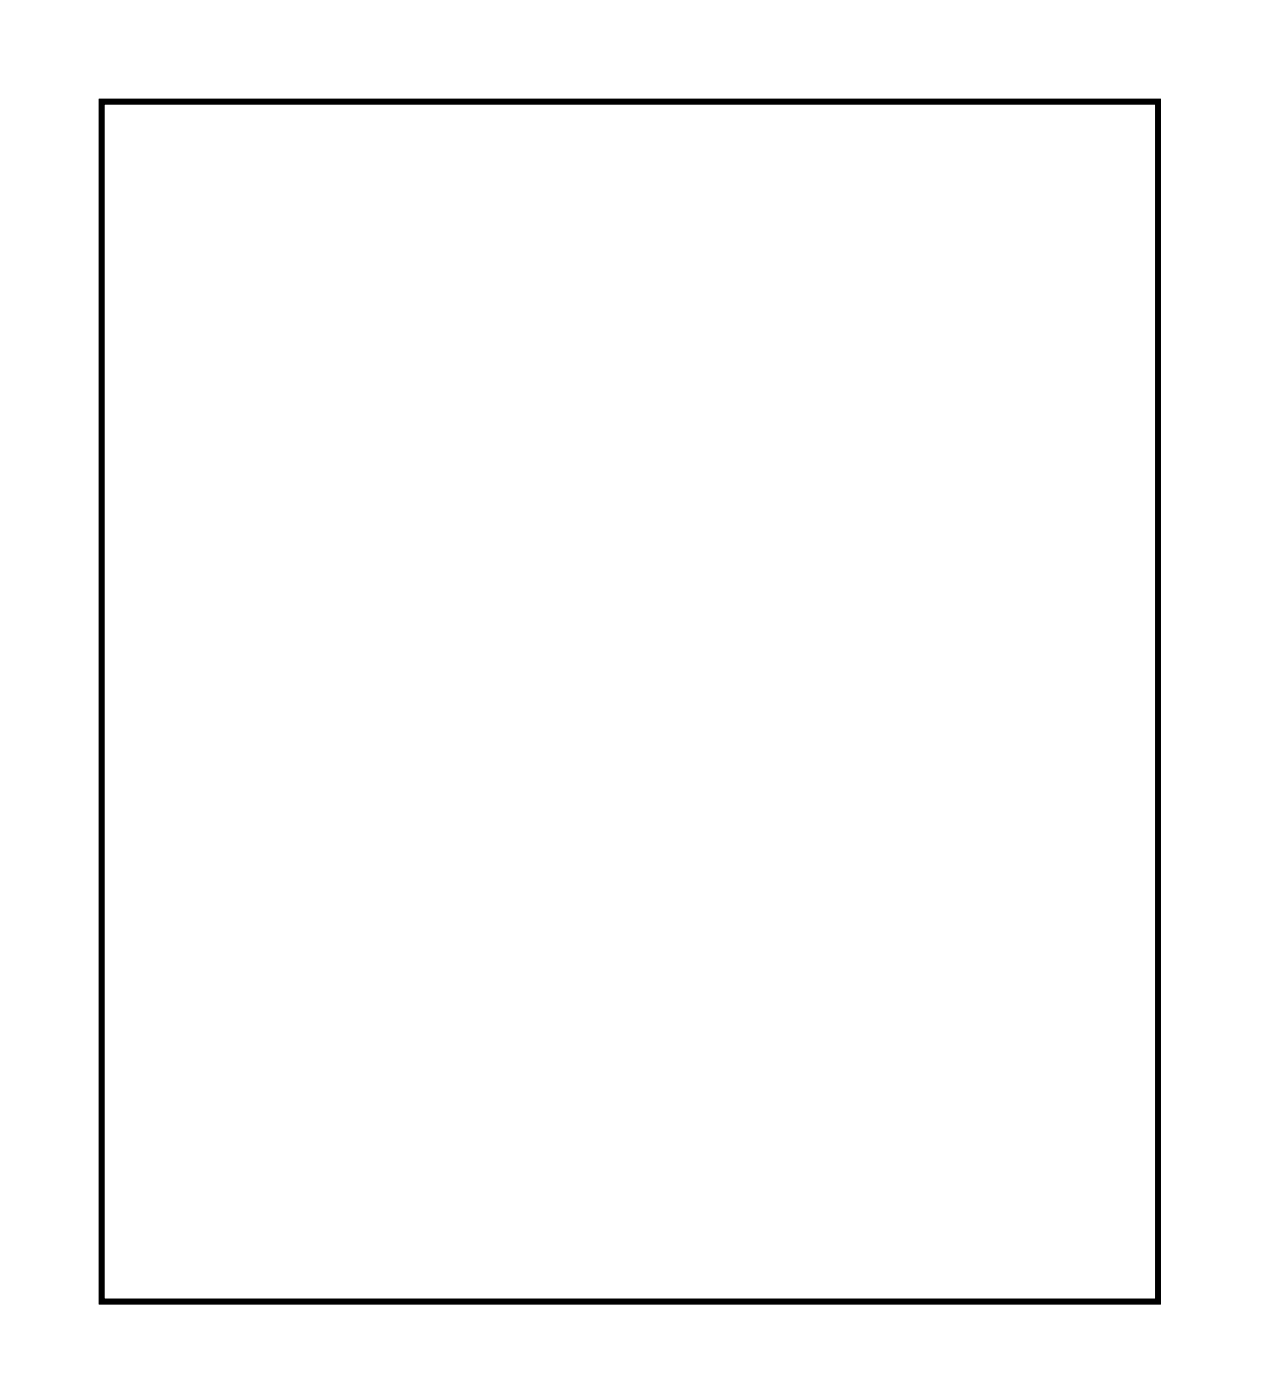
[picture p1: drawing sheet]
<svg xmlns="http://www.w3.org/2000/svg" width="45mm" height="50mm" viewBox="0 0 45 50" stroke-linecap="round" stroke-linejoin="round" font-family="sans-serif">
<path d="M3.6 3.6h37.8v43h-37.8z" fill="none" stroke="#000" stroke-width=".2"/>
<path d="M3.6 3.6v43h37.8v-43zM3.6 3.6h37.8v43h-37.8z" fill="#000"/>
<circle cx="35" cy="18.8" r=".74" fill="#fff"/>
<circle cx="35" cy="18.8" r=".74" fill="none" stroke="#fff" stroke-width=".76" stroke-linecap="butt"/>
<circle cx="35" cy="21.3" r=".74" fill="#fff"/>
<circle cx="35" cy="21.3" r=".74" fill="none" stroke="#fff" stroke-width=".76" stroke-linecap="butt"/>
<circle cx="35" cy="28.9" r=".74" fill="#fff"/>
<circle cx="35" cy="28.9" r=".74" fill="none" stroke="#fff" stroke-width=".76" stroke-linecap="butt"/>
<circle cx="35" cy="31.5" r=".74" fill="#fff"/>
<circle cx="35" cy="31.5" r=".74" fill="none" stroke="#fff" stroke-width=".76" stroke-linecap="butt"/>
<circle cx="27.4" cy="28.9" r=".64" fill="#fff"/>
<circle cx="27.4" cy="28.9" r=".64" fill="none" stroke="#fff" stroke-width=".71" stroke-linecap="butt"/>
<circle cx="24.8" cy="28.9" r=".64" fill="#fff"/>
<circle cx="24.8" cy="28.9" r=".64" fill="none" stroke="#fff" stroke-width=".71" stroke-linecap="butt"/>
<circle cx="22.3" cy="28.9" r=".64" fill="#fff"/>
<circle cx="22.3" cy="28.9" r=".64" fill="none" stroke="#fff" stroke-width=".71" stroke-linecap="butt"/>
<circle cx="19.7" cy="28.9" r=".64" fill="#fff"/>
<circle cx="19.7" cy="28.9" r=".64" fill="none" stroke="#fff" stroke-width=".71" stroke-linecap="butt"/>
<circle cx="19.7" cy="21.3" r=".64" fill="#fff"/>
<circle cx="19.7" cy="21.3" r=".64" fill="none" stroke="#fff" stroke-width=".71" stroke-linecap="butt"/>
<circle cx="22.3" cy="21.3" r=".64" fill="#fff"/>
<circle cx="22.3" cy="21.3" r=".64" fill="none" stroke="#fff" stroke-width=".71" stroke-linecap="butt"/>
<circle cx="24.8" cy="21.3" r=".64" fill="#fff"/>
<circle cx="24.8" cy="21.3" r=".64" fill="none" stroke="#fff" stroke-width=".71" stroke-linecap="butt"/>
<circle cx="27.4" cy="21.3" r=".64" fill="#fff"/>
<circle cx="27.4" cy="21.3" r=".64" fill="none" stroke="#fff" stroke-width=".71" stroke-linecap="butt"/>
<circle cx="27.4" cy="11" r=".7" fill="#fff"/>
<circle cx="27.4" cy="11" r=".7" fill="none" stroke="#fff" stroke-width=".76" stroke-linecap="butt"/>
<circle cx="19.7" cy="11" r=".7" fill="#fff"/>
<circle cx="19.7" cy="11" r=".7" fill="none" stroke="#fff" stroke-width=".76" stroke-linecap="butt"/>
<circle cx="27.4" cy="16.1" r=".7" fill="#fff"/>
<circle cx="27.4" cy="16.1" r=".7" fill="none" stroke="#fff" stroke-width=".76" stroke-linecap="butt"/>
<circle cx="19.7" cy="16.1" r=".7" fill="#fff"/>
<circle cx="19.7" cy="16.1" r=".7" fill="none" stroke="#fff" stroke-width=".76" stroke-linecap="butt"/>
<circle cx="27.4" cy="33.9" r=".7" fill="#fff"/>
<circle cx="27.4" cy="33.9" r=".7" fill="none" stroke="#fff" stroke-width=".76" stroke-linecap="butt"/>
<circle cx="19.7" cy="33.9" r=".7" fill="#fff"/>
<circle cx="19.7" cy="33.9" r=".7" fill="none" stroke="#fff" stroke-width=".76" stroke-linecap="butt"/>
<circle cx="27.4" cy="38.9" r=".7" fill="#fff"/>
<circle cx="27.4" cy="38.9" r=".7" fill="none" stroke="#fff" stroke-width=".76" stroke-linecap="butt"/>
<circle cx="19.7" cy="38.9" r=".7" fill="#fff"/>
<circle cx="19.7" cy="38.9" r=".7" fill="none" stroke="#fff" stroke-width=".76" stroke-linecap="butt"/>
<circle cx="12.1" cy="8.6" r=".74" fill="#fff"/>
<circle cx="12.1" cy="8.6" r=".74" fill="none" stroke="#fff" stroke-width=".76" stroke-linecap="butt"/>
<circle cx="12.1" cy="11.1" r=".74" fill="#fff"/>
<circle cx="12.1" cy="11.1" r=".74" fill="none" stroke="#fff" stroke-width=".76" stroke-linecap="butt"/>
<circle cx="12.1" cy="13.7" r=".74" fill="#fff"/>
<circle cx="12.1" cy="13.7" r=".74" fill="none" stroke="#fff" stroke-width=".76" stroke-linecap="butt"/>
<circle cx="12.1" cy="28.9" r=".74" fill="#fff"/>
<circle cx="12.1" cy="28.9" r=".74" fill="none" stroke="#fff" stroke-width=".76" stroke-linecap="butt"/>
<circle cx="12.1" cy="31.5" r=".74" fill="#fff"/>
<circle cx="12.1" cy="31.5" r=".74" fill="none" stroke="#fff" stroke-width=".76" stroke-linecap="butt"/>
<circle cx="12.1" cy="18.8" r=".74" fill="#fff"/>
<circle cx="12.1" cy="18.8" r=".74" fill="none" stroke="#fff" stroke-width=".76" stroke-linecap="butt"/>
<circle cx="12.1" cy="21.3" r=".74" fill="#fff"/>
<circle cx="12.1" cy="21.3" r=".74" fill="none" stroke="#fff" stroke-width=".76" stroke-linecap="butt"/>
</svg>
